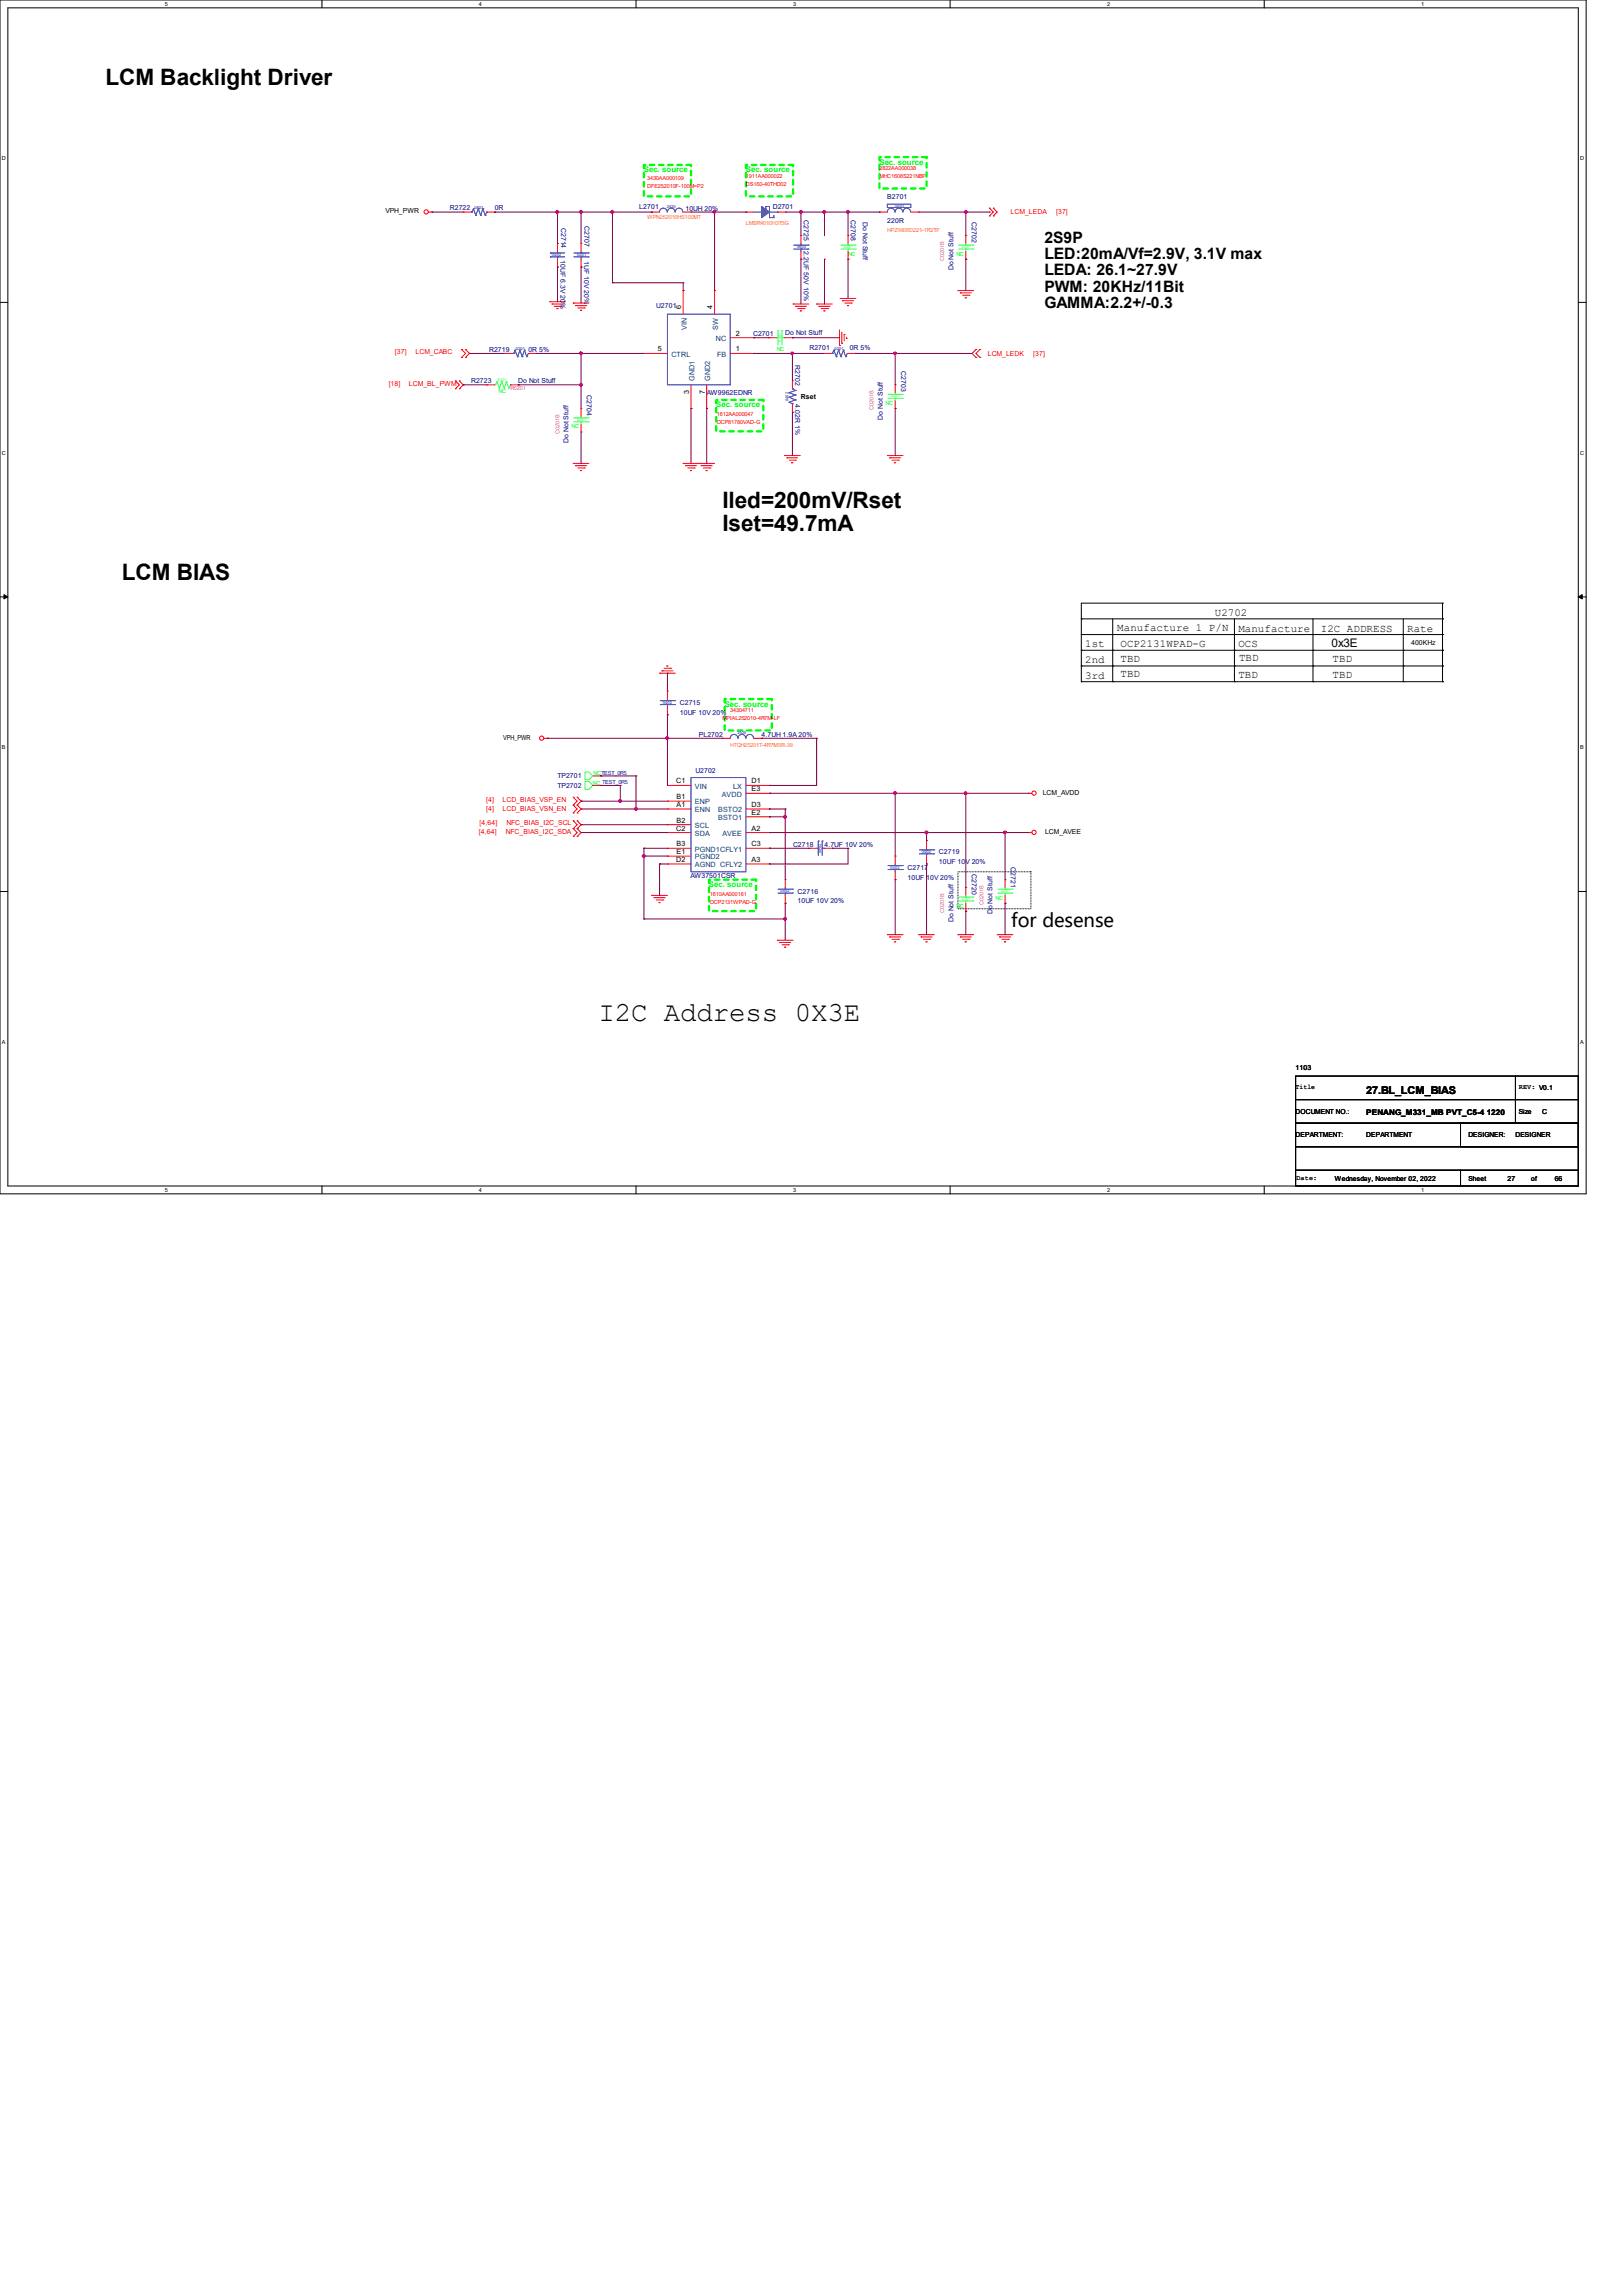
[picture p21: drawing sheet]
<svg xmlns="http://www.w3.org/2000/svg" width="210mm" height="297mm" viewBox="0 0 210 297" stroke-linecap="round" stroke-linejoin="round" font-family="sans-serif">
<defs><g id="words">
<text font-size="3.6" x="77.4" y="132.1">I2C Address 0X3E</text>
<g font-size="2.9">
<text x="13.6" y="11">LCM Backlight Driver</text>
<text x="93.5" y="65.7">Iled=200mV/Rset</text>
<text x="93.5" y="68.7">Iset=49.7mA</text>
<text x="15.7" y="75.1">LCM BIAS</text>
</g>
<text font-size="2.4" x="130.9" y="120">for desense</text>
<g font-size="2">
<text x="135.1" y="31.4">2S9P</text>
<text x="135.1" y="33.5">LED:20mA/Vf=2.9V, 3.1V max</text>
<text x="135.1" y="35.6">LEDA: 26.1~27.9V</text>
<text x="135.1" y="37.7">PWM: 20KHz/11Bit</text>
<text x="135.1" y="39.8">GAMMA:2.2+/-0.3</text>
</g>
<text font-size="1.5" x="172.3" y="83.7">0x3E</text>
<g font-size="1.4">
<text x="140.4" y="83.7">1st</text>
<text x="144.6" y="81.6">Manufacture 1 P/N</text>
<text x="145" y="83.7">OCP2131WPAD-G</text>
<text x="157.2" y="79.7">U2702</text>
<text x="160.2" y="83.7">OCS</text>
<text x="160.2" y="81.7">Manufacture</text>
<text x="170.9" y="81.7">I2C ADDRESS</text>
<text x="182.1" y="81.7">Rate</text>
<text x="140.4" y="85.8">2nd</text>
<text x="140.4" y="87.8">3rd</text>
<text x="145" y="85.7">TBD</text>
<text x="145" y="87.6">TBD</text>
<text x="160.2" y="87.7">TBD</text>
<text x="160.3" y="85.6">TBD</text>
<text x="172.4" y="85.7">TBD</text>
<text x="172.4" y="87.7">TBD</text>
<text x="176.8" y="141.5">27.BL_LCM_BIAS</text>
</g>
<g font-size="1" fill="#0f0">
<text x="83.3" y="22.3">Sec. source</text>
<text x="96.5" y="22.3">Sec. source</text>
<text x="113.8" y="21.3">Sec. source</text>
<text x="92.7" y="52.7">Sec. source</text>
<text x="93.8" y="91.4">Sec. source</text>
<text x="91.7" y="114.8">Sec. source</text>
</g>
<text font-size="1" x="176.8" y="144.2">PENANG_M331_MB PVT_C5-4 1220</text>
<g font-size=".9">
<text x="49.9" y="27.5">VPH_PWR</text>
<text x="88.1" y="39.9" transform="rotate(-90 88.1 39.9)">6</text>
<text x="92.2" y="39.9" transform="rotate(-90 92.2 39.9)">4</text>
<text x="85.1" y="45.5">5</text>
<text x="95.2" y="45.5">1</text>
<text x="95.2" y="43.4">2</text>
<text x="89.2" y="51" transform="rotate(-90 89.2 51)">3</text>
<text x="91.2" y="51" transform="rotate(-90 91.2 51)">7</text>
<text x="103.6" y="51.6">Rset</text>
<text x="182.6" y="83.4">400KHz</text>
<text x="65.1" y="95.8">VPH_PWR</text>
<text x="87.5" y="101.3">C1</text>
<text x="97.2" y="101.3">D1</text>
<text x="87.5" y="107.4">C2</text>
<text x="87.5" y="103.4">B1</text>
<text x="87.5" y="104.4">A1</text>
<text x="87.5" y="106.4">B2</text>
<text x="97.2" y="107.4">A2</text>
<text x="97.2" y="105.4">E2</text>
<text x="97.2" y="104.4">D3</text>
<text x="97.2" y="102.4">E3</text>
<text x="134.9" y="102.8">LCM_AVDD</text>
<text x="135.2" y="107.9">LCM_AVEE</text>
<text x="87.5" y="111.5">D2</text>
<text x="87.5" y="109.5">B3</text>
<text x="87.5" y="110.5">E1</text>
<text x="97.2" y="111.5">A3</text>
<text x="97.2" y="109.5">C3</text>
<text x="167.6" y="140.9">Title</text>
<text x="167.6" y="138.5">1103</text>
<text x="196.5" y="140.9">REV: V0.1</text>
<text x="167.6" y="144.1">DOCUMENT NO.:</text>
<text x="167.6" y="147.1">DEPARTMENT:</text>
<text x="176.8" y="147.1">DEPARTMENT</text>
<text x="190" y="147.1">DESIGNER:</text>
<text x="196.1" y="147.1">DESIGNER</text>
<text x="196.5" y="144.1">Size</text>
<text x="199.6" y="144.1">C</text>
<text x="167.7" y="152.7">Date:</text>
<text x="172.7" y="152.8">Wednesday, November 02, 2022</text>
<text x="190" y="152.8">Sheet</text>
<text x="195.1" y="152.8">27</text>
<text x="198.1" y="152.8">of</text>
<text x="201.2" y="152.8">66</text>
</g>
<g font-size=".9" fill="#000080">
<text x="58.2" y="27.1">R2722</text>
<text x="64" y="27.2">0R</text>
<text x="72.6" y="29.5" transform="rotate(90 72.6 29.5)">C2714</text>
<text x="75.6" y="29.3" transform="rotate(90 75.6 29.3)">C2707</text>
<text x="82.7" y="27">L2701</text>
<text x="88.7" y="27.3">10UH 20%</text>
<text x="100" y="27">D2701</text>
<text x="104" y="28.4" transform="rotate(90 104 28.4)">C2725</text>
<text x="110.1" y="28.4" transform="rotate(90 110.1 28.4)">C2708</text>
<text x="111.6" y="28.7" transform="rotate(90 111.6 28.7)">Do Not Stuff</text>
<text x="114.8" y="25.7">B2701</text>
<text x="114.8" y="28.8">220R</text>
<text x="125.7" y="28.7" transform="rotate(90 125.7 28.7)">C2702</text>
<text x="72.5" y="33.6" transform="rotate(90 72.5 33.6)">10UF 6.3V 20%</text>
<text x="75.6" y="33.7" transform="rotate(90 75.6 33.7)">1UF 10V 20%</text>
<text x="104" y="32.5" transform="rotate(90 104 32.5)">2.2UF 50V 10%</text>
<text x="123.4" y="35" transform="rotate(-90 123.4 35)">Do Not Stuff</text>
<text x="84.9" y="39.8">U2701</text>
<text x="63.3" y="45.5">R2719</text>
<text x="68.4" y="45.5">0R 5%</text>
<text x="97.5" y="43.5">C2701</text>
<text x="101.6" y="43.4">Do Not Stuff</text>
<text x="102.9" y="47.2" transform="rotate(90 102.9 47.2)">R2702</text>
<text x="104.7" y="45.3">R2701</text>
<text x="109.9" y="45.3">0R 5%</text>
<text x="61" y="49.6">R2723</text>
<text x="67.1" y="49.6">Do Not Stuff</text>
<text x="75.9" y="51.1" transform="rotate(90 75.9 51.1)">C2704</text>
<text x="91.4" y="51.1">AW9962EDNR</text>
<text x="102.9" y="52.3" transform="rotate(90 102.9 52.3)">4.02R 1%</text>
<text x="116.6" y="48" transform="rotate(90 116.6 48)">C2703</text>
<text x="73.6" y="57.3" transform="rotate(-90 73.6 57.3)">Do Not Stuff</text>
<text x="114.2" y="54.3" transform="rotate(-90 114.2 54.3)">Do Not Stuff</text>
<text x="88" y="91.2">C2715</text>
<text x="88" y="92.5">10UF 10V 20%</text>
<text x="90.4" y="95.3">PL2702</text>
<text x="98.6" y="95.3">4.7UH 1.9A 20%</text>
<text x="72.1" y="100.7">TP2701</text>
<text x="72.1" y="101.9">TP2702</text>
<text x="90" y="99.9">U2702</text>
<text x="89.3" y="113.6">AW37501CSR</text>
<text x="102.6" y="109.5">C2718</text>
<text x="106.7" y="109.5">4.7UF 10V 20%</text>
<text x="117.4" y="112.6">C2717</text>
<text x="117.4" y="113.8">10UF 10V 20%</text>
<text x="121.5" y="110.5">C2719</text>
<text x="121.5" y="111.8">10UF 10V 20%</text>
<text x="125.7" y="113.1" transform="rotate(90 125.7 113.1)">C2720</text>
<text x="130.8" y="112.2" transform="rotate(90 130.8 112.2)">C2721</text>
<text x="103.2" y="115.6">C2716</text>
<text x="103.2" y="116.8">10UF 10V 20%</text>
<text x="123.4" y="119.3" transform="rotate(-90 123.4 119.3)">Do Not Stuff</text>
<text x="128.4" y="118.3" transform="rotate(-90 128.4 118.3)">Do Not Stuff</text>
</g>
<g font-size=".9" fill="#f00">
<text x="130.8" y="27.7">LCM_LEDA</text>
<text x="136.7" y="27.7">[37]</text>
<text x="51.1" y="45.8">[37]</text>
<text x="53.8" y="45.8">LCM_CABC</text>
<text x="127.8" y="46">LCM_LEDK</text>
<text x="133.7" y="46">[37]</text>
<text x="50.3" y="49.9">[18]</text>
<text x="52.9" y="49.9">LCM_BL_PWM</text>
<text x="62" y="107.9">[4,64]</text>
<text x="62.1" y="106.7">[4,64]</text>
<text x="62.9" y="103.7">[4]</text>
<text x="62.9" y="104.9">[4]</text>
<text x="65" y="103.7">LCD_BIAS_VSP_EN</text>
<text x="65" y="104.9">LCD_BIAS_VSN_EN</text>
<text x="65.4" y="107.9">NFC_BIAS_I2C_SDA</text>
<text x="65.5" y="106.7">NFC_BIAS_I2C_SCL</text>
</g>
<g font-size=".9" fill="#004080">
<text x="86.9" y="46.1">CTRL</text>
<text x="88.9" y="42.7" transform="rotate(-90 88.9 42.7)">VIN</text>
<text x="92.6" y="44.1">NC</text>
<text x="92.8" y="46.1">FB</text>
<text x="92.9" y="42.7" transform="rotate(-90 92.9 42.7)">SW</text>
<text x="89.9" y="49.3" transform="rotate(-90 89.9 49.3)">GND1</text>
<text x="91.9" y="49.3" transform="rotate(-90 91.9 49.3)">GND2</text>
<text x="89.9" y="102">VIN</text>
<text x="89.9" y="104.1">ENP</text>
<text x="89.9" y="105.1">ENN</text>
<text x="89.9" y="107.1">SCL</text>
<text x="92.9" y="106.1">BSTO1</text>
<text x="92.9" y="105.1">BSTO2</text>
<text x="93.4" y="103">AVDD</text>
<text x="94.9" y="102">LX</text>
<text x="89.9" y="108.1">SDA</text>
<text x="89.9" y="110.2">PGND1CFLY1</text>
<text x="89.9" y="111.2">PGND2</text>
<text x="89.9" y="112.2">AGND CFLY2</text>
<text x="93.5" y="108.1">AVEE</text>
</g>
<g font-size=".7">
<text x="21.3" y=".8">5</text>
<text x="62" y=".8">4</text>
<text x="102.6" y=".8">3</text>
<text x="143.3" y=".8">2</text>
<text x="183.9" y=".8">1</text>
<text x=".3" y="20.7">D</text>
<text x="204.5" y="20.7">D</text>
<text x=".3" y="58.8">C</text>
<text x="204.5" y="58.8">C</text>
<text x=".3" y="96.9">B</text>
<text x="204.5" y="96.9">B</text>
<text x=".3" y="135">A</text>
<text x="204.5" y="135">A</text>
<text x="21.3" y="154.2">5</text>
<text x="62" y="154.2">4</text>
<text x="102.6" y="154.2">3</text>
<text x="143.3" y="154.2">2</text>
<text x="183.9" y="154.2">1</text>
</g>
<g font-size=".7" fill="#f00">
<text x="83.7" y="23.3">3430AA000109</text>
<text x="96.5" y="23">1911AA000022</text>
<text x="113.8" y="23">MHC1608S221NBP</text>
<text x="113.8" y="22">2822AA000038</text>
<text x="83.7" y="24.3">DFE252010F-100M=P2</text>
<text x="96.5" y="24">DS160-40THD02</text>
<text x="92.8" y="53.8">1612AA000047</text>
<text x="92.8" y="54.9">OCP81780VAD-G</text>
<text x="93.5" y="93.1">MPIAL252010-4R7M-LF</text>
<text x="94.5" y="92.1">34304711</text>
<text x="91.9" y="116.9">OCP2131WPAD-G</text>
<text x="91.9" y="115.9">1610AA000181</text>
</g>
<g font-size=".7" fill="#ff8000">
<text x="83.7" y="28.4">WPN252010HS100MT</text>
<text x="96.5" y="29.1">LMBR4010H3T5G</text>
<text x="114.8" y="30">HPZ1608D221-1R2TF</text>
<text x="94.5" y="96.6">HTQH25201T-4R7MSR-39</text>
</g>
<g font-size=".7" fill="#0f0">
<text x="109.7" y="33.1">NC</text>
<text x="123.7" y="33.1">NC</text>
<text x="100.5" y="45.4">NC</text>
<text x="64.5" y="50.8">NC</text>
<text x="114.6" y="52.4">NC</text>
<text x="74" y="55.4">NC</text>
<text x="76.7" y="101.5">NC TEST_0R5</text>
<text x="76.8" y="100.3">NCTEST_0R5</text>
<text x="123.7" y="117.4">NC</text>
<text x="128.8" y="116.4">NC</text>
</g>
<g font-size=".7" fill="#f0f">
<text x="122.2" y="33.7" transform="rotate(-90 122.2 33.7)">C0201B</text>
<text x="66" y="50.4">R0201</text>
<text x="113" y="53" transform="rotate(-90 113 53)">C0201B</text>
<text x="72.4" y="56.1" transform="rotate(-90 72.4 56.1)">C0201B</text>
<text x="122.2" y="118.1" transform="rotate(-90 122.2 118.1)">C0201B</text>
<text x="127.3" y="117.1" transform="rotate(-90 127.3 117.1)">C0201B</text>
</g>
<g font-size=".5" fill="#00f">
<text x="61.4" y="27">0603</text>
<text x="86.3" y="26.9">2520</text>
<text x="115.8" y="26.9">0603</text>
<text x="71.4" y="33.1">0402</text>
<text x="74.7" y="33.1">0201</text>
<text x="103.1" y="32.1">0603</text>
<text x="66.8" y="45.2">0201</text>
<text x="108" y="45.2">0201</text>
<text x="102" y="51.9" transform="rotate(-90 102 51.9)">0402</text>
<text x="85.8" y="91">0402</text>
<text x="95.4" y="95">2520</text>
<text x="106.3" y="110.3" transform="rotate(-90 106.3 110.3)">0402</text>
<text x="115.2" y="112.4">0402</text>
<text x="119.3" y="110.3">0402</text>
<text x="101" y="115.4">0402</text>
</g>
<g font-size=".5" fill="#00ff80">
<text x="109.2" y="32.1">0201</text>
<text x="124.5" y="32.1">0201</text>
<text x="101.1" y="44.2" transform="rotate(-90 101.1 44.2)">0201</text>
<text x="64.4" y="49.3">0201</text>
<text x="115.3" y="51.4">0201</text>
<text x="74.7" y="54.4">0201</text>
<text x="124.5" y="116.4">0201</text>
<text x="129.5" y="115.4">0201</text>
</g>
</g></defs>
<g fill="none" stroke="#000" stroke-width=".13">
<path d="M0 0h205.2v154.4h-205.2zM1 1h203.2v152.4h-203.2zM41.7 0v1M82.3 0v1M122.9 0v1M163.6 0v1M0 39.1h1M204.2 39.1h1M0 77.2h1M.5 76.9l.5 .3-.5 .3zM186.6 78h-46.7v10.2M186.6 78h.1"/>
<path d="M186.6 78v10.2M204.2 77.2l.5-.3v.6zM204.2 77.2h1M139.9 80.1h.1M139.9 82.1h.1M139.9 84.1h.1M139.9 86.1h.1M139.9 88.2h.1M139.9 80.1h46.7M139.9 82.1h46.7M139.9 84.1h46.7M139.9 86.1h46.7"/>
<path d="M139.9 88.2h46.7M144 82.1h.1M144 84.1h.1M144 86.1h.1M144 88.2h.1M144 80.1v8.1M159.7 82.1h.1M159.7 84.1h.1M159.7 86.1h.1M159.7 88.2h.1M159.7 80.1v8.1M169.9 82.1h.1"/>
<path d="M169.9 84.1h.1M169.9 86.1h.1M169.9 88.2h.1M169.9 80.1v8.1M181.6 82.1h.1M181.6 84.1h.1M181.6 86.1h.1M181.6 88.2h.1M181.6 80.1v8.1M186.6 80.1h.1M186.6 82.1h.1M186.6 84.1h.1"/>
<path d="M186.6 86.1h.1M186.6 88.2h.1M0 115.3h1M124 112.8h9.4v4.8h-9.4zM204.2 115.3h1M167.6 139.2h28.5v3h-28.5zM196.1 139.2h8.1v3h-8.1zM41.7 153.4v1M82.3 153.4v1M122.9 153.4v1M163.6 153.4v1M167.6 151.4h21.4v2h-21.4z"/>
<path d="M167.6 148.3h36.6v3.1h-36.6zM167.6 145.3h36.6v3h-36.6zM167.6 142.2h28.5v3.1h-28.5zM189 151.4h15.2v2h-15.2zM189 145.3h15.2v3h-15.2zM196.1 142.2h8.1v3.1h-8.1z"/>
</g>
<path d="M.5 76.9l.5 .3-.5 .3zM204.2 77.2l.5-.3v.6z" fill="#000"/>
<path d="M83.3 21.3h6.1v4.1h-6.1zM96.5 21.3h6.1v4.1h-6.1zM113.8 20.3h6.1v4.1h-6.1zM92.7 51.7h6.1v4.1h-6.1zM93.8 90.4h6.1v4.1h-6.1zM91.7 113.8h6.1v4.1h-6.1z" fill="none" stroke="#0f0" stroke-width=".3" stroke-dasharray=".6 .6"/>
<g fill="none" stroke="#f00" stroke-width=".13">
<path d="M55.5 27.4h.4M55.9 27.4h.1M71.1 39h2.1M71.1 39h.1M71.4 39.3h.1M71.4 39.3h1.5M71.7 39.6h.9M72.1 39.9h.1M72.1 31.5h.1M72.1 34.5h.1M72.1 31.5v1M72.1 33.5v1"/>
<path d="M72.6 39.6h.1M74.2 39.2h2M74.2 39.2h.1M74.5 39.5h.1M74.5 39.5h1.4M74.8 39.8h.8M75.2 31.5h.1M75.2 34.5h.1M75.2 31.5v1M75.2 33.5v1M75.6 39.8h.1M102.6 39.3h.1"/>
<path d="M102.6 39.3h2M102.9 39.6h1.5M102.9 39.6h.1M103.2 39.9h.9M104.1 39.9h.1M105.7 39.3h.1M105.7 39.3h2M106 39.6h.1M106 39.6h1.4M106.3 39.9h.8M107.1 39.9h.1M108.7 38.6h.1"/>
<path d="M108.7 38.6h2M109 38.9h1.4M109 38.9h.1M109.3 39.2h.9M109.6 39.5h.1M109.6 39.5h.2M109.7 30.5h.1M109.7 33.5h.1M109.7 30.5v1M109.7 32.5v1M110.2 39.2h.1M124 37.6h.1"/>
<path d="M124 37.6h2M124.2 37.9h1.5M124.2 37.9h.1M124.5 38.2h.9M124.9 38.5h.1M124.9 38.5h.2M125.4 38.2h.1M128 27.9h.1M128 26.9h.1M128 26.9l.5 .5-.5 .5M128.5 27.9h.1M128.5 26.9h.1"/>
<path d="M128.5 26.9l.5 .5-.5 .5M58.9 49.3h.1M58.9 50.3h.1M58.9 49.3l.5 .5-.5 .5M59.4 50.3h.1M59.4 49.3h.1M59.4 49.3l.5 .5-.5 .5M59.7 45.2l.5 .5-.5 .5M59.7 45.2h.1M59.7 46.2h.1M60.2 46.2h.1M60.2 45.2h.1"/>
<path d="M60.2 45.2l.5 .5-.5 .5M74.2 59.9h2M74.2 59.9h.1M75.1 40.1h.2M75.1 40.1h.1M88.4 59.9h.1M88.4 59.9h4.1M90.4 59.9h.1M99.5 43.7h.1M99.5 43.7h1M101.5 58.9h2M101.5 58.9h.1"/>
<path d="M101.5 43.7h1M101.8 59.2h1.4M101.8 59.2h.1M102.1 59.5h.8M102.4 59.9h.1M102.4 59.9h.2M102.5 43.7h.1M102.9 59.5h.1M103.5 40.2h.1M103.5 40.2h.2M106.6 40.2h.1M106.6 40.2h.2"/>
<path d="M108.6 44.7h.1M108.6 42.7v2M108.9 44.4h.1M108.9 43v1.4M109.2 43.3h.1M109.2 43.3v.8M109.5 43.8h.1M109.5 43.6v.2M114.8 58.9h.1M114.8 58.9h2M115.1 59.2h1.4M115.1 59.2h.1"/>
<path d="M115.4 59.5h.8M115.7 59.9h.1M115.7 59.9h.2M116.2 59.5h.1M126.3 45.2l-.5 .5 .5 .5M126.3 45.2h.1M126.3 46.2h.1M126.8 45.2l-.5 .5 .5 .5M126.8 46.2h.1M126.8 45.2h.1M74.5 60.2h.1M74.5 60.2h1.4"/>
<path d="M74.8 60.5h.8M75.1 60.9h.2M75.1 60.9h.1M75.6 60.5h.1M88.7 60.2h.1M88.7 60.2h1.4M89 60.5h.8M89.3 60.9h.2M89.3 60.9h.1M89.8 60.5h.1M90.7 60.2h1.5M90.7 60.2h.1"/>
<path d="M91 60.5h.9M91.4 60.9h.1M91.9 60.5h.1M70.4 95.5h.4M70.8 95.5h.1M85.3 87.1h2.1M85.3 87.1h.1M85.6 86.8h.1M85.6 86.8h1.5M85.9 86.4h.9M86.3 86.1h.1M86.8 86.4h.1"/>
<path d="M74.2 103.1l.5 .5-.5 .5M74.2 104.1l.5 .5-.5 .6M74.2 106.2l.5 .5-.5 .5M74.2 107.2l.5 .5-.5 .5M74.2 104.1h.1M74.2 103.1h.1M74.2 105.2h.1M74.2 107.2h.1M74.2 106.2h.1M74.2 108.2h.1M74.7 103.1h.1M74.7 104.1h.1"/>
<path d="M74.7 105.2h.1M74.7 106.2h.1M74.7 107.2h.1M74.7 108.2h.1M74.7 103.1l.5 .5-.5 .5M74.7 104.1l.5 .5-.5 .6M74.7 106.2l.5 .5-.5 .5M74.7 107.2l.5 .5-.5 .5M84.3 115.8h.1M84.3 115.8h2.1M84.6 116.1h.1M84.6 116.1h1.5"/>
<path d="M84.9 116.4h.9M85.3 116.8h.1M85.8 116.4h.1M133.1 102.6h.1M133.1 107.7h.1M133.1 102.6h.4M133.1 107.7h.4M100.6 121.6h.1M100.6 121.6h2M100.9 121.9h.1M100.9 121.9h1.4M101.2 122.2h.8"/>
<path d="M101.5 122.5h.2M101.5 122.5h.1M102 122.2h.1M114.8 120.9h.1M114.8 120.9h2M115.1 121.2h1.4M115.1 121.2h.1M115.4 121.5h.8M115.7 121.8h.1M115.7 121.8h.2M116.2 121.5h.1M118.9 120.9h.1"/>
<path d="M118.9 120.9h2M119.2 121.2h.1M119.2 121.2h1.4M119.5 121.5h.8M119.8 121.8h.2M119.8 121.8h.1M120.3 121.5h.1M124 120.9h.1M124 120.9h2M124.2 121.2h1.5M124.2 121.2h.1M124.5 121.5h.9"/>
<path d="M124.9 121.8h.1M124.9 121.8h.2M125.4 121.5h.1M129 120.9h2.1M129 120.9h.1M129.3 121.2h1.5M129.3 121.2h.1M129.6 121.5h.9M130 121.8h.1M130.5 121.5h.1"/>
<circle cx="55.1" cy="27.4" r=".28"/>
<circle cx="70.1" cy="95.5" r=".28"/>
<circle cx="133.8" cy="107.7" r=".28"/>
<circle cx="133.8" cy="102.6" r=".28"/>
</g>
<g fill="none" stroke="#00f" stroke-width=".13">
<path d="M71.2 33.2h1.9M71.2 32.7h1.9M71.2 33.2h.1M71.2 32.7h.1M72.1 32.7h.1M72.1 33.2h.1M72.1 32.5v.2M72.1 33.2v.3M74.3 33.2h1.8M74.3 32.7h1.8M75.2 32.7h.1M75.2 33.2h.1"/>
<path d="M75.2 32.5v.2M75.2 33.2v.3M76.1 33.2h.1M76.1 32.7h.1M97.5 27.4h1.1M98.6 27.4h.1M99.1 26.7h.1M99.1 26.9h.1M99.1 26.7v.2M99.1 26.7h.5v1.5M99.6 28.2h.1M99.6 27.4h1"/>
<path d="M99.6 28.2h.5M100.1 28.2h.1M100.1 27.9h.1M100.1 27.9v.3M100.6 27.4h.1"/>
</g>
<g fill="none" stroke="#00ff80" stroke-width=".13">
<path d="M108.8 32.2h1.9M108.8 31.7h1.9M109.7 31.7h.1M109.7 32.2h.1M109.7 31.5v.2M109.7 32.2v.3M110.7 32.2h.1M110.7 31.7h.1M100.5 43.7h.2M100.7 43.7h.1M100.7 42.8h.1M100.7 42.8v1.8"/>
<path d="M101.2 42.8h.1M101.2 43.7h.1M101.2 42.8v1.8M101.2 43.7h.3"/>
</g>
<path d="M98.6 26.7l1 .7-1 .8z" fill-rule="evenodd" fill="#00f"/>
<g fill="none" stroke="#00f" stroke-width=".13">
<path d="M61 27.4h.1M61.3 27l-.3 .4M61.3 27h.1M61.3 27l.3 .9M61.6 27.9h.1M61.9 27l-.3 .9M61.9 27h.1M61.9 27l.3 .9M62.2 27.9h.1M62.5 27h.1M62.5 27l.3 .9M62.5 27l-.3 .9"/>
<path d="M62.8 27.9h.1M63 27.4h.1M63 27.4l-.2 .5M86.3 27.4a.49 .49 0 0 0-.5-.5 .49 .49 0 0 0-.5 .5M87.3 27.4a.49 .49 0 0 0-.5-.5 .49 .49 0 0 0-.4 .5M88.3 27.4a.49 .49 0 0 0-.4-.5 .49 .49 0 0 0-.5 .5M98.6 26.7l1 .7-1 .8zM102.7 32.2h1.9M102.7 31.7h1.9M103.6 31.7h.1M103.6 32.2h.1M103.6 31.5v.2"/>
<path d="M103.6 32.2v.3M104.6 32.2h.1M104.6 31.7h.1M114.8 26.4h3.1v.4h-3.1zM115.8 27.4a.49 .49 0 0 0-.5-.5 .49 .49 0 0 0-.5 .5M116.8 27.4a.49 .49 0 0 0-.5-.5 .49 .49 0 0 0-.5 .5M117.8 27.4a.49 .49 0 0 0-.5-.5 .49 .49 0 0 0-.5 .5M66.3 45.7h.2M66.5 45.7h.1M66.6 45.3l-.1 .4M66.6 45.3h.1M66.6 45.3l.4 .8"/>
<path d="M67 46.1h.1M67.3 45.3h.1M67.3 45.3l.3 .8M67.3 45.3l-.3 .8M67.6 46.1h.1M67.9 45.3h.1M67.9 45.3l.3 .8M67.9 45.3l-.3 .8M68.2 46.1h.1M68.4 45.7l-.2 .4M68.4 45.7h.1M86.4 40.6h8.1v9.2h-8.1z"/>
<path d="M102.1 51.4l.8 .3M102.1 50.8l.8 .3M102.1 52h.1M102.1 51.4h.1M102.1 50.8h.1M102.1 52l.4 .2M102.5 50.3l.4 .2M102.5 50.3h.1M102.5 52.2h.1M102.5 52.2v.1M102.9 51.7h.1M102.9 51.1h.1"/>
<path d="M102.9 50.5h.1M102.9 51.7l-.8 .3M102.9 51.1l-.8 .3M102.9 50.5l-.8 .3M107.6 45.7h.1M107.7 45.7h.1M107.9 45.3l-.2 .4M107.9 45.3h.1M107.9 45.3l.3 .8M108.2 46.1h.1M108.5 45.3h.1M108.5 45.3l.3 .8"/>
<path d="M108.5 45.3l-.3 .8M108.8 46.1h.1M109.1 45.3h.1M109.1 45.3l.3 .8M109.1 45.3l-.3 .8M109.4 46.1h.1M109.6 45.7h.1M109.6 45.7l-.2 .4M85.4 91.1h1.9M85.4 90.6h1.9M86.4 90.6h.1M86.4 91.1h.1"/>
<path d="M86.4 90.4v.2M86.4 91.1v.3M87.3 91.1h.1M87.3 90.6h.1M95.5 95.5a.49 .49 0 0 0-.5-.5 .49 .49 0 0 0-.5 .5M96.5 95.5a.49 .49 0 0 0-.5-.5 .49 .49 0 0 0-.5 .5M97.5 95.5a.49 .49 0 0 0-.5-.5 .49 .49 0 0 0-.5 .5M89.4 100.6h7.1v12.2h-7.1zM100.7 115.5h1.8M100.7 115h1.8M101.6 115h.1M101.6 115.5h.1"/>
<path d="M101.6 114.8v.2M101.6 115.5v.3M102.5 115.5h.1M102.5 115h.1M105.7 109.7h.2M105.9 109.7h.1M105.9 108.8h.1M105.9 108.8v1.9M106.4 109.7h.3M106.4 108.8h.1M106.4 109.7h.1M106.4 108.8v1.9"/>
<path d="M114.9 112.5h1.9M114.9 112h1.9M115.8 112h.1M115.8 112.5h.1M115.8 111.8v.2M115.8 112.5v.3M116.8 112.5h.1M116.8 112h.1M119 110.4h1.8M119 109.9h1.8M119.9 109.9h.1M119.9 110.4h.1"/>
<path d="M119.9 109.7v.2M119.9 110.4v.3M120.8 110.4h.1M120.8 109.9h.1"/>
</g>
<g fill="none" stroke="#f00" stroke-width=".13">
<path d="M59.9 27.4h.1M59.9 27.4h1.1M63 27.4h1M64 27.4h.1M84.3 27.4h.1M84.3 27.4h1M88.4 37.6h.1M88.4 27.4h1M88.4 37.6v3M89.4 27.4h.1M92.5 37.6h.1M92.5 37.6v3"/>
<path d="M96.5 27.4h.1M96.5 27.4h1M100.6 27.4h1M101.6 27.4h.1M103.6 30.5h.1M103.6 33.5h.1M103.6 30.5v1M103.6 32.5v1M113.8 27.4h.1M113.8 27.4h1M117.9 27.4h1M118.9 27.4h.1"/>
<path d="M125 30.5h.1M125 33.5h.1M125 30.5v1M125 32.5v1M63 49.8h.1M63 49.8h1M65.3 45.7h1M65.3 45.7h.1M66 49.8h1.1M67.1 49.8h.1M68.4 45.7h1M69.4 45.7h.1"/>
<path d="M75.2 52.8h.1M75.2 55.9h.1M75.2 52.8v1M75.2 54.9v1M83.3 45.7h3.1M83.3 45.7h.1M89.4 52.8h.1M89.4 49.8v3M91.4 52.8h.1M91.4 49.8v3M94.5 45.7h3M94.5 43.7h3"/>
<path d="M97.5 45.7h.1M97.5 43.7h.1M102.5 49.3h.1M102.5 53.3h.1M102.5 49.3v1M102.5 52.3v1M106.6 45.7h.1M106.6 45.7h1M109.6 45.7h1.1M110.7 45.7h.1M115.8 49.8h.1M115.8 52.8h.1"/>
<path d="M115.8 49.8v1M115.8 51.8v1M86.4 89.4h.1M86.4 92.5h.1M86.4 89.4v1M86.4 91.4v1.1M93.5 95.5h.1M93.5 95.5h1M97.5 95.5h1.1M98.6 95.5h.1M76.7 100.4h1M76.7 101.6h1"/>
<path d="M77.7 100.4h.1M77.7 101.6h.1M86.4 101.6h3M86.4 103.6h3M86.4 104.6h3M86.4 106.7h3M86.4 107.7h3M86.4 109.7h3M86.4 110.7h3M86.4 111.8h3M86.4 101.6h.1M86.4 103.6h.1"/>
<path d="M86.4 104.6h.1M86.4 106.7h.1M86.4 107.7h.1M86.4 109.7h.1M86.4 110.7h.1M86.4 111.8h.1M96.5 101.6h3.1M96.5 104.6h3.1M96.5 107.7h3.1M96.5 109.7h3.1M96.5 111.8h3.1M96.5 105.7h3.1"/>
<path d="M96.5 102.6h3.1M99.6 111.8h.1M99.6 109.7h.1M99.6 107.7h.1M99.6 105.7h.1M99.6 104.6h.1M99.6 102.6h.1M99.6 101.6h.1M101.6 113.8h.1M101.6 116.8h.1M101.6 113.8v1M101.6 115.8v1"/>
<path d="M104.6 109.7h1.1M104.6 109.7h.1M106.7 109.7h1M107.7 109.7h.1M115.8 110.7h.1M115.8 113.8h.1M115.8 110.7v1.1M115.8 112.8v1M119.9 108.7h.1M119.9 111.8h.1M119.9 108.7v1M119.9 110.7v1.1"/>
<path d="M125 114.8h.1M125 117.9h.1M125 114.8v1M125 116.8v1.1M130 113.8h.1M130 116.8h.1M130 113.8v1M130 115.8v1"/>
</g>
<g fill="none" stroke="#00ff80" stroke-width=".13">
<path d="M124 32.2h1.9M124 31.7h1.9M125 31.7h.1M125 32.2h.1M125 31.5v.2M125 32.2v.3M125.9 32.2h.1M125.9 31.7h.1M64 49.8h.1M64.1 49.8h.1M64.3 49.4l-.2 .4M64.3 49.4h.1"/>
<path d="M64.3 49.4l.3 .8M64.6 50.2h.1M64.9 49.4l-.3 .8M64.9 49.4h.1M64.9 49.4l.3 .8M65.2 50.2h.1M65.5 49.4h.1M65.5 49.4l.3 .8M65.5 49.4l-.3 .8M65.8 50.2h.1M66 49.8h.1M66 49.8l-.2 .4"/>
<path d="M74.3 54.6h1.8M74.3 54.1h1.8M75.2 54.1h.1M75.2 54.6h.1M75.2 53.8v.3M75.2 54.6v.3M76.1 54.6h.1M76.1 54.1h.1M114.9 51.5h1.9M114.9 51h1.9M115.8 51h.1M115.8 51.5h.1"/>
<path d="M115.8 50.8v.2M115.8 51.5v.3M116.8 51.5h.1M116.8 51h.1M75.7 99.9h.5l.5 .5-.5 .5h-.5zM75.7 101.1h.5l.5 .5-.5 .5h-.5zM124 116.5h1.9M124 116h1.9M125 116h.1M125 116.5h.1M125 115.8v.2M125 116.5v.3"/>
<path d="M125.9 116.5h.1M125.9 116h.1M129.1 115.5h1.9M129.1 115h1.9M130 115h.1M130 115.5h.1M130 114.8v.2M130 115.5v.3M131 115.5h.1M131 115h.1"/>
</g>
<path d="M70.8 95.5h.1M86.4 87.1h.1M86.4 92.5h.1M86.4 87.1v2.3M86.4 92.5v3h-15.6" fill="none" stroke="#800040" stroke-width=".13"/>
<circle cx="86.3" cy="95.5" r=".19" fill="#f0f"/>
<circle cx="86.3" cy="95.5" r=".19" fill="none" stroke="#f0f" stroke-width=".13"/>
<g fill="none" stroke="#800040" stroke-width=".13">
<path d="M98.6 95.5h.1M98.6 95.5h7.1M105.7 95.5h.1M105.7 95.5v6.1h-6.1M77.7 100.4h4.6M77.7 101.6h2.6M77.7 100.4h.1M77.7 101.6h.1M80.3 101.6h.1M80.3 101.6v2M82.3 100.4h.1M82.3 100.4v4.2"/>
<path d="M99.6 101.6h.1M99.6 102.6h.1M99.6 102.6h16.2"/>
</g>
<circle cx="115.8" cy="102.6" r=".19" fill="#f0f"/>
<circle cx="115.8" cy="102.6" r=".19" fill="none" stroke="#f0f" stroke-width=".13"/>
<path d="M115.8 102.6h17.3M115.8 102.6h.1M125 102.6h.1" fill="none" stroke="#800040" stroke-width=".13"/>
<circle cx="124.9" cy="102.6" r=".19" fill="#f0f"/>
<circle cx="124.9" cy="102.6" r=".19" fill="none" stroke="#f0f" stroke-width=".13"/>
<path d="M75.2 103.6h.1M75.2 103.6h5.1" fill="none" stroke="#800040" stroke-width=".13"/>
<circle cx="80.2" cy="103.6" r=".19" fill="#f0f"/>
<circle cx="80.2" cy="103.6" r=".19" fill="none" stroke="#f0f" stroke-width=".13"/>
<path d="M75.2 104.6h.1M75.2 104.6h7.1M80.3 103.6h6.1M80.3 103.6h.1" fill="none" stroke="#800040" stroke-width=".13"/>
<circle cx="82.3" cy="104.6" r=".19" fill="#f0f"/>
<circle cx="82.3" cy="104.6" r=".19" fill="none" stroke="#f0f" stroke-width=".13"/>
<path d="M82.3 104.6h.1M82.3 104.6h4.1M99.6 104.6h.1M99.6 105.7h.1M99.6 104.6h2M99.6 105.7h2M101.6 104.6h.1M101.6 105.7h.1M101.6 104.6v9.2" fill="none" stroke="#800040" stroke-width=".13"/>
<circle cx="101.6" cy="105.6" r=".19" fill="#f0f"/>
<circle cx="101.6" cy="105.6" r=".19" fill="none" stroke="#f0f" stroke-width=".13"/>
<path d="M75.2 106.7h.1M75.2 107.7h.1M75.2 106.7h11.2M75.2 107.7h11.2M119.9 107.7h.1M119.9 107.7h10.1" fill="none" stroke="#800040" stroke-width=".13"/>
<circle cx="130" cy="107.7" r=".19" fill="#f0f"/>
<circle cx="130" cy="107.7" r=".19" fill="none" stroke="#f0f" stroke-width=".13"/>
<path d="M83.3 109.7h3.1M83.3 109.7h.1M83.3 110.7h.1M83.3 109.7v9.2M99.6 109.7h.1M99.6 109.7h5M107.7 109.7h.1M107.7 109.7h2M109.7 109.7h.1M109.7 109.7v2.1M130 107.7h3.1M130 107.7h.1" fill="none" stroke="#800040" stroke-width=".13"/>
<circle cx="83.3" cy="110.7" r=".19" fill="#f0f"/>
<circle cx="83.3" cy="110.7" r=".19" fill="none" stroke="#f0f" stroke-width=".13"/>
<g fill="none" stroke="#800040" stroke-width=".13">
<path d="M83.3 110.7h3.1M83.3 110.7h.1M83.3 118.9h.1M99.6 111.8h.1M99.6 111.8h10.1M101.6 116.8h.1M101.6 116.8v2.1h-18.3M115.8 113.8h.1M115.8 113.8v7.1M119.9 111.8h.1M119.9 111.8v9.1M125 117.9h.1"/>
<path d="M125 117.9v3M130 116.8h.1M130 116.8v4.1"/>
</g>
<circle cx="101.6" cy="118.9" r=".19" fill="#f0f"/>
<circle cx="101.6" cy="118.9" r=".19" fill="none" stroke="#f0f" stroke-width=".13"/>
<g fill="none" stroke="#800040" stroke-width=".13">
<path d="M86.4 95.5h7.1M86.4 95.5h.1M86.4 95.5v6.1M85.3 111.8h.1M85.3 111.8v4M85.3 111.8h1.1M99.6 107.7h.1M99.6 107.7h20.3M101.6 118.9h.1M101.6 118.9v2.7M115.8 102.6h.1M115.8 102.6v8.1"/>
<path d="M119.9 107.7h.1M119.9 107.7v1M130 107.7h.1M130 107.7v6.1"/>
</g>
<circle cx="119.9" cy="107.7" r=".19" fill="#f0f"/>
<circle cx="119.9" cy="107.7" r=".19" fill="none" stroke="#f0f" stroke-width=".13"/>
<g fill="none" stroke="#800040" stroke-width=".13">
<path d="M55.9 27.4h.1M55.9 27.4h4M72.1 27.4h.1M72.1 34.5h.1M72.1 27.4v4.1M72.1 34.5v4.5M75.2 34.5h.1M75.2 34.5v4.7M103.6 33.5h.1M103.6 33.5v5.8M106.7 33.5h.1M106.7 33.5v5.8"/>
<path d="M125 33.5h.1M125 33.5v4.1M60.7 45.7h.1M60.7 45.7h4.6M69.4 45.7h.1M69.4 45.7h5.8M75.2 45.7h.1M75.2 45.7v4.1M97.5 43.7h2M97.5 43.7h.1M102.5 43.7h6.1M102.5 43.7h.1"/>
<path d="M125 102.6h.1M125 102.6v12.2"/>
</g>
<circle cx="75.2" cy="49.8" r=".19" fill="#f0f"/>
<circle cx="75.2" cy="49.8" r=".19" fill="none" stroke="#f0f" stroke-width=".13"/>
<path d="M75.2 45.7h.1M75.2 45.7h8.1" fill="none" stroke="#800040" stroke-width=".13"/>
<circle cx="75.2" cy="45.7" r=".19" fill="#f0f"/>
<circle cx="75.2" cy="45.7" r=".19" fill="none" stroke="#f0f" stroke-width=".13"/>
<path d="M97.5 45.7h.1M97.5 45.7h9.1M102.5 45.7h.1" fill="none" stroke="#800040" stroke-width=".13"/>
<circle cx="102.5" cy="45.7" r=".18" fill="#f0f"/>
<circle cx="102.5" cy="45.7" r=".18" fill="none" stroke="#f0f" stroke-width=".13"/>
<path d="M102.5 45.7h.1M102.5 45.7v3.6M110.7 45.7h.1M110.7 45.7h15.1M115.8 45.7h.1M115.8 45.7v4.1" fill="none" stroke="#800040" stroke-width=".13"/>
<circle cx="115.8" cy="45.7" r=".19" fill="#f0f"/>
<circle cx="115.8" cy="45.7" r=".19" fill="none" stroke="#f0f" stroke-width=".13"/>
<path d="M64 27.4h8.1M64 27.4h.1M75.2 59.9h.1M75.2 55.9v4M89.4 52.8h.1M89.4 52.8v7.1M91.4 52.8h.1M91.4 52.8v7.1M102.5 53.3h.1M102.5 53.3v5.6M115.8 52.8h.1M115.8 52.8v6.1" fill="none" stroke="#800040" stroke-width=".13"/>
<circle cx="72.1" cy="27.4" r=".19" fill="#f0f"/>
<circle cx="72.1" cy="27.4" r=".19" fill="none" stroke="#f0f" stroke-width=".13"/>
<path d="M89.4 27.4h3.1M92.5 27.4h.1M109.7 33.5h.1M109.7 33.5v5.1M59.9 49.8h3.1M59.9 49.8h.1M67.1 49.8h8.1M67.1 49.8h.1M75.2 49.8h.1M75.2 49.8v3" fill="none" stroke="#800040" stroke-width=".13"/>
<circle cx="92.4" cy="27.4" r=".19" fill="#f0f"/>
<circle cx="92.4" cy="27.4" r=".19" fill="none" stroke="#f0f" stroke-width=".13"/>
<path d="M75.2 27.4h.1M75.2 27.4v4.1M75.2 27.4h4M79.2 27.4h.1" fill="none" stroke="#800040" stroke-width=".13"/>
<circle cx="75.2" cy="27.4" r=".19" fill="#f0f"/>
<circle cx="75.2" cy="27.4" r=".19" fill="none" stroke="#f0f" stroke-width=".13"/>
<circle cx="79.2" cy="27.4" r=".19" fill="#f0f"/>
<circle cx="79.2" cy="27.4" r=".19" fill="none" stroke="#f0f" stroke-width=".13"/>
<g fill="none" stroke="#800040" stroke-width=".13">
<path d="M72.1 27.4h3.1M75.2 27.4h.1M79.2 36.6h.1M79.2 36.6h9.2M84.3 27.4h.1M84.3 27.4h-5.1v9.2M88.4 36.6h.1M88.4 37.6h.1M88.4 36.6v1M92.5 27.4h.1M92.5 27.4h4M92.5 27.4v10.2"/>
<path d="M96.5 27.4h.1M101.6 27.4h2M103.6 27.4h.1"/>
</g>
<circle cx="103.6" cy="27.4" r=".19" fill="#f0f"/>
<circle cx="103.6" cy="27.4" r=".19" fill="none" stroke="#f0f" stroke-width=".13"/>
<path d="M103.6 27.4h.1M103.6 27.4h3.1M103.6 27.4v3.1M106.7 27.4h.1M106.7 27.4v3.1M118.9 27.4h6.1M125 27.4h.1" fill="none" stroke="#800040" stroke-width=".13"/>
<circle cx="106.7" cy="27.4" r=".19" fill="#f0f"/>
<circle cx="106.7" cy="27.4" r=".19" fill="none" stroke="#f0f" stroke-width=".13"/>
<path d="M106.7 27.4h3M109.7 27.4h.1M109.7 27.4v3.1" fill="none" stroke="#800040" stroke-width=".13"/>
<circle cx="109.7" cy="27.4" r=".19" fill="#f0f"/>
<circle cx="109.7" cy="27.4" r=".19" fill="none" stroke="#f0f" stroke-width=".13"/>
<path d="M109.7 27.4h4.1M113.8 27.4h.1M125 27.4h.1M125 27.4v3.1" fill="none" stroke="#800040" stroke-width=".13"/>
<circle cx="124.9" cy="27.4" r=".19" fill="#f0f"/>
<circle cx="124.9" cy="27.4" r=".19" fill="none" stroke="#f0f" stroke-width=".13"/>
<path d="M125 27.4h3M128 27.4h.1" fill="none" stroke="#800040" stroke-width=".13"/>
<circle cx="86.3" cy="95.5" r=".19" fill="#f0f"/>
<circle cx="86.3" cy="95.5" r=".19" fill="none" stroke="#f0f" stroke-width=".13"/>
<circle cx="115.8" cy="102.6" r=".19" fill="#f0f"/>
<circle cx="115.8" cy="102.6" r=".19" fill="none" stroke="#f0f" stroke-width=".13"/>
<circle cx="124.9" cy="102.6" r=".19" fill="#f0f"/>
<circle cx="124.9" cy="102.6" r=".19" fill="none" stroke="#f0f" stroke-width=".13"/>
<circle cx="80.2" cy="103.6" r=".19" fill="#f0f"/>
<circle cx="80.2" cy="103.6" r=".19" fill="none" stroke="#f0f" stroke-width=".13"/>
<circle cx="82.3" cy="104.6" r=".19" fill="#f0f"/>
<circle cx="82.3" cy="104.6" r=".19" fill="none" stroke="#f0f" stroke-width=".13"/>
<circle cx="101.6" cy="105.6" r=".19" fill="#f0f"/>
<circle cx="101.6" cy="105.6" r=".19" fill="none" stroke="#f0f" stroke-width=".13"/>
<circle cx="130" cy="107.7" r=".19" fill="#f0f"/>
<circle cx="130" cy="107.7" r=".19" fill="none" stroke="#f0f" stroke-width=".13"/>
<circle cx="83.3" cy="110.7" r=".19" fill="#f0f"/>
<circle cx="83.3" cy="110.7" r=".19" fill="none" stroke="#f0f" stroke-width=".13"/>
<circle cx="101.6" cy="118.9" r=".19" fill="#f0f"/>
<circle cx="101.6" cy="118.9" r=".19" fill="none" stroke="#f0f" stroke-width=".13"/>
<circle cx="119.9" cy="107.7" r=".19" fill="#f0f"/>
<circle cx="119.9" cy="107.7" r=".19" fill="none" stroke="#f0f" stroke-width=".13"/>
<circle cx="75.2" cy="49.8" r=".19" fill="#f0f"/>
<circle cx="75.2" cy="49.8" r=".19" fill="none" stroke="#f0f" stroke-width=".13"/>
<circle cx="75.2" cy="45.7" r=".19" fill="#f0f"/>
<circle cx="75.2" cy="45.7" r=".19" fill="none" stroke="#f0f" stroke-width=".13"/>
<circle cx="102.5" cy="45.7" r=".18" fill="#f0f"/>
<circle cx="102.5" cy="45.7" r=".18" fill="none" stroke="#f0f" stroke-width=".13"/>
<circle cx="115.8" cy="45.7" r=".19" fill="#f0f"/>
<circle cx="115.8" cy="45.7" r=".19" fill="none" stroke="#f0f" stroke-width=".13"/>
<circle cx="72.1" cy="27.4" r=".19" fill="#f0f"/>
<circle cx="72.1" cy="27.4" r=".19" fill="none" stroke="#f0f" stroke-width=".13"/>
<circle cx="92.4" cy="27.4" r=".19" fill="#f0f"/>
<circle cx="92.4" cy="27.4" r=".19" fill="none" stroke="#f0f" stroke-width=".13"/>
<circle cx="75.2" cy="27.4" r=".19" fill="#f0f"/>
<circle cx="75.2" cy="27.4" r=".19" fill="none" stroke="#f0f" stroke-width=".13"/>
<circle cx="79.2" cy="27.4" r=".19" fill="#f0f"/>
<circle cx="79.2" cy="27.4" r=".19" fill="none" stroke="#f0f" stroke-width=".13"/>
<circle cx="103.6" cy="27.4" r=".19" fill="#f0f"/>
<circle cx="103.6" cy="27.4" r=".19" fill="none" stroke="#f0f" stroke-width=".13"/>
<circle cx="106.7" cy="27.4" r=".19" fill="#f0f"/>
<circle cx="106.7" cy="27.4" r=".19" fill="none" stroke="#f0f" stroke-width=".13"/>
<circle cx="109.7" cy="27.4" r=".19" fill="#f0f"/>
<circle cx="109.7" cy="27.4" r=".19" fill="none" stroke="#f0f" stroke-width=".13"/>
<circle cx="124.9" cy="27.4" r=".19" fill="#f0f"/>
<circle cx="124.9" cy="27.4" r=".19" fill="none" stroke="#f0f" stroke-width=".13"/>
<use href="#words"/>
</svg>
